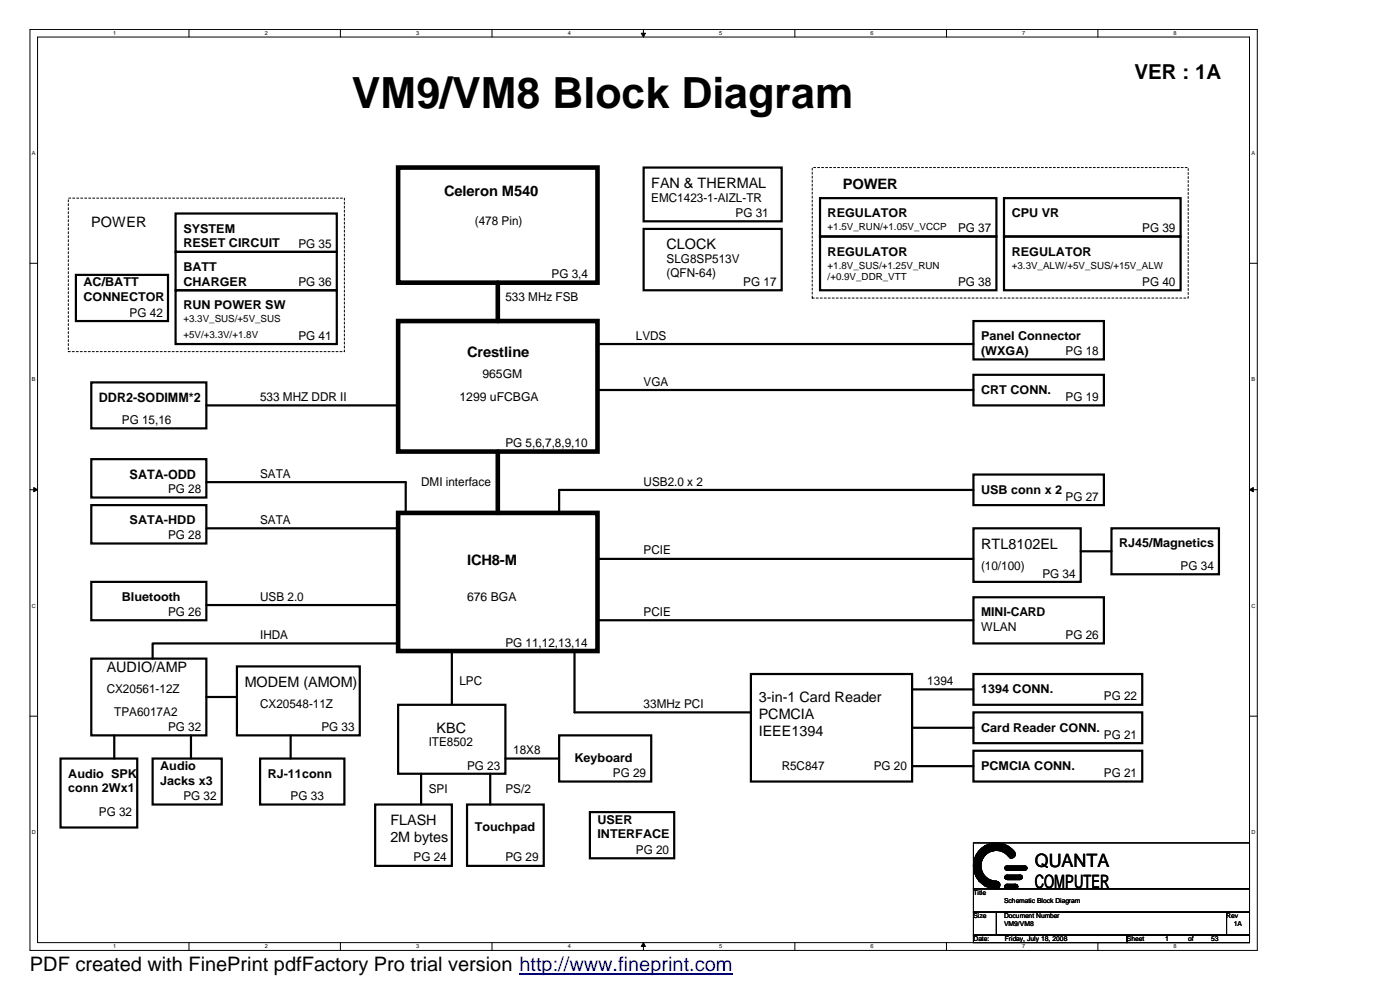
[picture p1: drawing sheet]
<svg xmlns="http://www.w3.org/2000/svg" width="297mm" height="210mm" viewBox="0 0 297 210" stroke-linecap="round" stroke-linejoin="round" font-family="sans-serif">
<defs><g id="words">
<text font-size="9.1" x="74.6" y="22.8">VM9/VM8 Block Diagram</text>
<text font-size="4.4" x="240.4" y="16.7">VER : 1A</text>
<text font-size="4.2" x="6.3" y="205.7">PDF created with FinePrint pdfFactory Pro trial version http://www.fineprint.com</text>
<g font-size="3.9">
<text x="219.3" y="183.7">QUANTA</text>
<text x="219.3" y="188.1">COMPUTER</text>
</g>
<g font-size="3">
<text x="94.1" y="41.6">Celeron M540</text>
<text x="138" y="39.8">FAN &amp; THERMAL</text>
<text x="178.6" y="39.9">POWER</text>
<text x="19.3" y="48">POWER</text>
<text x="141.3" y="52.8">CLOCK</text>
<text x="99" y="75.7">Crestline</text>
<text x="99" y="119.6">ICH8-M</text>
<text x="207.9" y="116.3">RTL8102EL</text>
<text x="22.6" y="142.3">AUDIO/AMP</text>
<text x="51.9" y="145.5">MODEM (AMOM)</text>
<text x="160.8" y="148.8">3-in-1 Card Reader</text>
<text x="92.5" y="155.3">KBC</text>
<text x="160.8" y="152.3">PCMCIA</text>
<text x="160.8" y="155.8">IEEE1394</text>
<text x="82.7" y="174.8">FLASH</text>
<text x="82.7" y="178.3">2M bytes</text>
</g>
<g font-size="2.8">
<text x="21" y="85.2">DDR2-SODIMM*2</text>
<text x="27.5" y="101.4">SATA-ODD</text>
</g>
<g font-size="2.6">
<text x="100.6" y="47.6">(478 Pin)</text>
<text x="138" y="42.7">EMC1423-1-AIZL-TR</text>
<text x="155.9" y="45.9">PG 31</text>
<text x="175.4" y="46">REGULATOR</text>
<text x="214.4" y="46">CPU VR</text>
<text x="38.9" y="49.3">SYSTEM</text>
<text x="38.9" y="52.4">RESET CIRCUIT</text>
<text x="63.2" y="52.4">PG 35</text>
<text x="203" y="49.2">PG 37</text>
<text x="242.1" y="49.2">PG 39</text>
<text x="38.9" y="57.4">BATT</text>
<text x="116.9" y="58.9">PG 3,4</text>
<text x="141.3" y="55.7">SLG8SP513V</text>
<text x="141.3" y="58.6">(QFN-64)</text>
<text x="175.4" y="54.2">REGULATOR</text>
<text x="214.4" y="54.2">REGULATOR</text>
<text x="17.7" y="60.6">AC/BATT</text>
<text x="17.7" y="63.7">CONNECTOR</text>
<text x="38.9" y="60.5">CHARGER</text>
<text x="38.9" y="65.5">RUN POWER SW</text>
<text x="63.2" y="60.6">PG 36</text>
<text x="107.1" y="63.8">533 MHz FSB</text>
<text x="157.5" y="60.6">PG 17</text>
<text x="203" y="60.6">PG 38</text>
<text x="242.1" y="60.6">PG 40</text>
<text x="27.5" y="67.1">PG 42</text>
<text x="63.2" y="71.9">PG 41</text>
<text x="134.7" y="71.9">LVDS</text>
<text x="207.9" y="72">Panel Connector</text>
<text x="207.9" y="75.1">(WXGA)</text>
<text x="225.8" y="75.2">PG 18</text>
<text x="102.2" y="80.1">965GM</text>
<text x="136.4" y="81.7">VGA</text>
<text x="207.9" y="83.4">CRT CONN.</text>
<text x="25.8" y="89.8">PG 15,16</text>
<text x="55.1" y="84.9">533 MHZ DDR II</text>
<text x="97.4" y="84.9">1299 uFCBGA</text>
<text x="225.8" y="84.9">PG 19</text>
<text x="107.1" y="94.7">PG 5,6,7,8,9,10</text>
<text x="55.1" y="101.2">SATA</text>
<text x="35.6" y="104.5">PG 28</text>
<text x="89.2" y="102.8">DMI interface</text>
<text x="136.4" y="102.8">USB2.0 x 2</text>
<text x="207.9" y="104.5">USB conn x 2</text>
<text x="225.8" y="106.1">PG 27</text>
<text x="27.5" y="111.1">SATA-HDD</text>
<text x="55.1" y="111">SATA</text>
<text x="35.6" y="114.2">PG 28</text>
<text x="136.4" y="117.4">PCIE</text>
<text x="237.2" y="115.9">RJ45/Magnetics</text>
<text x="207.9" y="120.7">(10/100)</text>
<text x="220.9" y="122.4">PG 34</text>
<text x="250.2" y="120.7">PG 34</text>
<text x="25.8" y="127.3">Bluetooth</text>
<text x="35.6" y="130.5">PG 26</text>
<text x="55.1" y="127.2">USB 2.0</text>
<text x="99" y="127.2">676 BGA</text>
<text x="136.4" y="130.5">PCIE</text>
<text x="207.9" y="130.6">MINI-CARD</text>
<text x="55.1" y="135.4">IHDA</text>
<text x="107.1" y="137">PG 11,12,13,14</text>
<text x="207.9" y="133.7">WLAN</text>
<text x="225.8" y="135.4">PG 26</text>
<text x="22.6" y="146.7">CX20561-12Z</text>
<text x="55.1" y="150">CX20548-11Z</text>
<text x="97.4" y="145.1">LPC</text>
<text x="136.4" y="150">33MHz PCI</text>
<text x="196.5" y="145.1">1394</text>
<text x="207.9" y="146.8">1394 CONN.</text>
<text x="233.9" y="148.4">PG 22</text>
<text x="24.2" y="151.6">TPA6017A2</text>
<text x="35.6" y="154.9">PG 32</text>
<text x="68.1" y="154.9">PG 33</text>
<text x="207.9" y="155">Card Reader CONN.</text>
<text x="90.8" y="158.1">ITE8502</text>
<text x="108.8" y="159.7">18X8</text>
<text x="121.8" y="161.4">Keyboard</text>
<text x="233.9" y="156.5">PG 21</text>
<text x="14.5" y="164.7">Audio SPK</text>
<text x="14.5" y="167.8">conn 2Wx1</text>
<text x="34" y="163.1">Audio</text>
<text x="34" y="166.2">Jacks x3</text>
<text x="56.7" y="164.7">RJ-11conn</text>
<text x="90.8" y="167.9">SPI</text>
<text x="99" y="163">PG 23</text>
<text x="107.1" y="167.9">PS/2</text>
<text x="129.9" y="164.6">PG 29</text>
<text x="165.7" y="163">R5C847</text>
<text x="185.2" y="163">PG 20</text>
<text x="207.9" y="163.1">PCMCIA CONN.</text>
<text x="233.9" y="164.6">PG 21</text>
<text x="21" y="172.7">PG 32</text>
<text x="38.9" y="169.5">PG 32</text>
<text x="61.6" y="169.5">PG 33</text>
<text x="100.6" y="176.1">Touchpad</text>
<text x="126.6" y="174.4">USER</text>
<text x="126.6" y="177.5">INTERFACE</text>
<text x="87.6" y="182.5">PG 24</text>
<text x="107.1" y="182.5">PG 29</text>
<text x="134.7" y="180.9">PG 20</text>
</g>
<g font-size="2.1">
<text x="175.4" y="48.8">+1.5V_RUN/+1.05V_VCCP</text>
<text x="175.4" y="56.9">+1.8V_SUS/+1.25V_RUN</text>
<text x="175.4" y="59.4">/+0.9V_DDR_VTT</text>
<text x="214.4" y="56.9">+3.3V_ALW/+5V_SUS/+15V_ALW</text>
<text x="38.9" y="68.3">+3.3V_SUS/+5V_SUS</text>
<text x="38.9" y="71.5">+5V/+3.3V/+1.8V</text>
</g>
<g font-size="1.4">
<text x="206.3" y="189.6">Title</text>
<text x="212.8" y="191.3">Schematic Block Diagram</text>
<text x="206.3" y="194.5">Size</text>
<text x="212.8" y="196.1">VM9/VM8</text>
<text x="212.8" y="194.5">Document Number</text>
<text x="259.9" y="194.5">Rev</text>
<text x="261.5" y="196.1">1A</text>
<text x="206.3" y="199.4">Date:</text>
<text x="212.9" y="199.4">Friday, July 18, 2008</text>
<text x="238.8" y="199.4">Sheet</text>
<text x="246.9" y="199.4">1</text>
<text x="251.8" y="199.4">of</text>
<text x="256.7" y="199.4">53</text>
</g>
<g font-size="1.2">
<text x="24" y="7.5">1</text>
<text x="56.1" y="7.5">2</text>
<text x="88.2" y="7.5">3</text>
<text x="120.3" y="7.5">4</text>
<text x="152.4" y="7.5">5</text>
<text x="184.5" y="7.5">6</text>
<text x="216.6" y="7.5">7</text>
<text x="248.7" y="7.5">8</text>
<text x="6.8" y="32.9">A</text>
<text x="265.2" y="32.9">A</text>
<text x="6.8" y="80.8">B</text>
<text x="265.2" y="80.8">B</text>
<text x="6.8" y="128.7">C</text>
<text x="265.2" y="128.7">C</text>
<text x="6.8" y="176.7">D</text>
<text x="265.2" y="176.7">D</text>
<text x="24" y="200.9">1</text>
<text x="56.1" y="200.9">2</text>
<text x="88.2" y="200.9">3</text>
<text x="120.3" y="200.9">4</text>
<text x="152.4" y="200.9">5</text>
<text x="184.5" y="200.9">6</text>
<text x="216.6" y="200.9">7</text>
<text x="248.7" y="200.9">8</text>
</g>
</g></defs>
<g fill="none" stroke="#000" stroke-width=".21">
<path d="M6.3 6.2h260.1v195.1h-260.1zM8 7.8h256.8v191.9h-256.8zM40 6.2v1.6M72.1 6.2v1.6M104.3 6.2v1.6M136.4 6.2v1.6M168.4 6.2v1.6M200.6 6.2v1.6M232.7 6.2v1.6M6.3 55.8h1.7M264.8 55.8h1.6M6.3 103.7h1.7"/>
<path d="M264.8 103.7h1.6M6.3 151.7h1.7M264.8 151.7h1.6M206.3 178.5h58.5v9.8h-58.5zM207.9 179.8v2.8l.2-.5v-2.3l.1-.1v2.1l.2-.2v-2.1l.2-.2v2l.1-.2v-1.9h.2v1.8l.1-.2v-1.6l.2-.2v1.7l.2-.2v-1.5l.1-.1v1.6M209.7 178.9l.1-.2v1.6l-.1-.2zM209.8 179.9l1.4-.2a3.6 3.6 0 0 1 3.1 1.8M209.8 179.7l1.4-.2a3.8 3.8 0 0 1 3.4 2.2M209.8 179.5l1.4-.2a4 4 0 0 1 3.6 2.3M209.8 179.4l1.4-.2a4.2 4.2 0 0 1 3.6 2.1M209.8 179.2l1.4-.2a4.3 4.3 0 0 1 3.8 2.3M209.8 178.9l1.4-.2a4.6 4.6 0 0 1 3.9 2.3"/>
<path d="M210 179l1.2-.1a4.6 4.6 0 0 1 3.9 2.3M210 178.9v1.2M211.2 178.5l1.8 .4a4.7 4.7 0 0 1 1.9 1.5M211.2 178.5a4.8 4.8 0 0 0-4.9 4.9 4.8 4.8 0 0 0 4.9 4.8M211.2 178.5l-1.6 .2M40 199.7v1.6M72.1 199.7v1.6M104.3 199.7v1.6M136.4 199.7v1.6M168.4 199.7v1.6M200.6 199.7v1.6M206.3 188.3h58.5v4.9h-58.5z"/>
<path d="M206.3 193.2h4.9v4.8h-4.9zM206.3 198h32.5v1.7h-32.5zM206.5 182.3l.1 2.8v-3.3l.2-.3v4l.1 .2v-4.6l.2-.3v5.2l.2 .2v-5.5l.1-.2v6.2M209.8 180.1l1.4-.3a3.5 3.5 0 0 1 3.1 2M209.8 186.5v1.5h-.1v-1.5l-.2-.2v1.7l-.1-.2v-1.5l-.2-.1v1.6h-.2v-1.8l-.1-.1v1.7h-.2v-1.9l-.1-.2v2l-.2-.2v-2l-.2-.2v2.1l-.1-.2v-2.3l-.2-.3v2.4h-.2v-6.7l-.1 .2v6.4M209.8 186.7h.2v1.3h.2v-1.3h.2v1.4h-.4l.5-1.4v1.4l.2-.1v-1.3l.1 .3v1.1h.2v-1.3h.2v1.3h.1v-1.3h.2v1.3l.2-.1v-1l.1 .8M209.9 180.2l1.3-.2a3.3 3.3 0 0 1 2.9 1.8M211.2 193.2h48.7v4.8h-48.7zM211.2 180.1l1.3 .3 1.2 .9M211.2 180.1a3.2 3.2 0 0 0-3.3 3.3 3.2 3.2 0 0 0 3.3 3.2M211.2 180.1l-1.3 .2M213.1 183.6h4.4v.1h-4.6v.2h4.8l-.2 .2h-4.4l.2 .1h4.2"/>
<path d="M213.1 187.5h2.5v.1h-2.7v.2h2.8l-.1 .2h-2.7l.4 .1h2.3M213.1 185.5h3.4v.2h-3.4l-.2 .2h3.8l-.2 .1h-3.6l.4 .2h3.1M213.4 187.3h1.8M213.4 188.3h1.8M213.4 186.3h2.8M213.4 185.3h2.8M213.4 184.4h3.8M213.4 183.4h3.8M232.7 199.7v1.6M238.8 198h26v1.7h-26zM259.9 193.2h4.9v4.8h-4.9z"/>
<circle cx="211.1" cy="187.4" r=".78"/>
<circle cx="213.4" cy="187.8" r=".47"/>
<circle cx="213.4" cy="185.8" r=".47"/>
<circle cx="213.4" cy="183.9" r=".47"/>
<circle cx="214.4" cy="180.9" r=".79"/>
<circle cx="215.2" cy="187.8" r=".48"/>
<circle cx="216.2" cy="185.8" r=".47"/>
<circle cx="217.2" cy="183.9" r=".47"/>
</g>
<g fill="#000" stroke="#000" stroke-width=".21">
<path d="M135.9 7h.9l-.4 .8z" fill-rule="evenodd"/>
<path d="M7.2 103.3l.8 .4-.8 .5z" fill-rule="evenodd"/>
<path d="M264.8 103.7l.8-.4v.9z" fill-rule="evenodd"/>
<path d="M136.4 199.7l.4 .8h-.9z" fill-rule="evenodd"/>
</g>
<path d="M84.4 35.5h42.2v24.4h-42.2zM105.5 59.9v8.1M84.4 68h42.2v27.6h-42.2zM105.5 95.6v13M84.4 108.6h42.2v29.3h-42.2z" fill="none" stroke="#000" stroke-width=".97"/>
<g fill="none" stroke="#000" stroke-width=".47">
<path d="M136.4 35.5h29.3v11.4h-29.3zM16.1 58.2h19.5v9.8h-19.5zM37.2 45.2h34.2v8.2h-34.2zM37.2 53.4h34.2v8.1h-34.2zM136.4 48.5h29.3v13h-29.3zM173.8 42h37.4v8.1h-37.4zM173.8 50.1h37.4v11.4h-37.4zM212.8 50.1h37.4v11.4h-37.4zM212.8 42h37.4v8.1h-37.4zM37.2 61.5h34.2v11.4h-34.2zM126.6 72.9h79.7M206.3 79.4h27.6v6.5h-27.6z"/>
<path d="M206.3 68h27.6v8.1h-27.6zM19.3 81h24.4v9.7h-24.4zM19.3 97.3h24.4v8.1h-24.4zM43.7 85.9h40.7M126.6 82.6h79.7M19.3 107h24.4v8.1h-24.4zM43.7 111.9h40.7M43.7 102.1h42.3v6.5M126.6 118.4h79.7M206.3 100.5h27.6v6.5h-27.6zM206.3 111.9h22.7v11.3h-22.7zM206.3 103.8h-87.8v4.8"/>
<path d="M229 116.8h6.5M235.5 111.9h22.8v9.7h-22.8zM19.3 139.5h24.4v16.3h-24.4zM19.3 123.2h24.4v8.2h-24.4zM43.7 128.2h40.7M84.4 136.3h-52.1v3.2M95.8 137.9v11.4M121.8 137.9v13h37.3M126.6 131.4h79.7M206.3 126.5h27.6v9.8h-27.6zM24.2 155.8v4.9M40.5 155.8v4.9"/>
<path d="M43.7 147.6h6.5M50.2 141.2h26v14.6h-26zM61.6 155.8v4.9M84.4 149.3h22.7v14.6h-22.7zM118.5 155.8h19.5v9.7h-19.5zM159.1 142.8h34.2v22.7h-34.2zM193.3 146h13M193.3 154.1h13M206.3 142.8h35.8v6.5h-35.8zM206.3 150.9h35.8v6.5h-35.8zM206.3 159h35.8v6.5h-35.8zM12.8 160.7h16.3v14.6h-16.3z"/>
<path d="M32.3 160.7h14.7v9.7h-14.7zM55.1 160.7h17.9v9.7h-17.9zM79.5 170.4h16.3v13h-16.3zM89.2 163.9v6.5M99 170.4h16.2v13h-16.2zM103.9 163.9v6.5M107.1 160.7h11.4M125 172h17.9v9.8h-17.9zM193.3 162.3h13"/>
</g>
<path d="M172.1 35.5h79.7v27.6h-79.7zM14.5 42h58.5v32.5h-58.5z" fill="none" stroke="#000" stroke-width=".21" stroke-dasharray=".4"/>
<path d="M110.1 206.3h45.2" fill="none" stroke="#00f" stroke-width=".3"/>
<use href="#words"/>
</svg>
